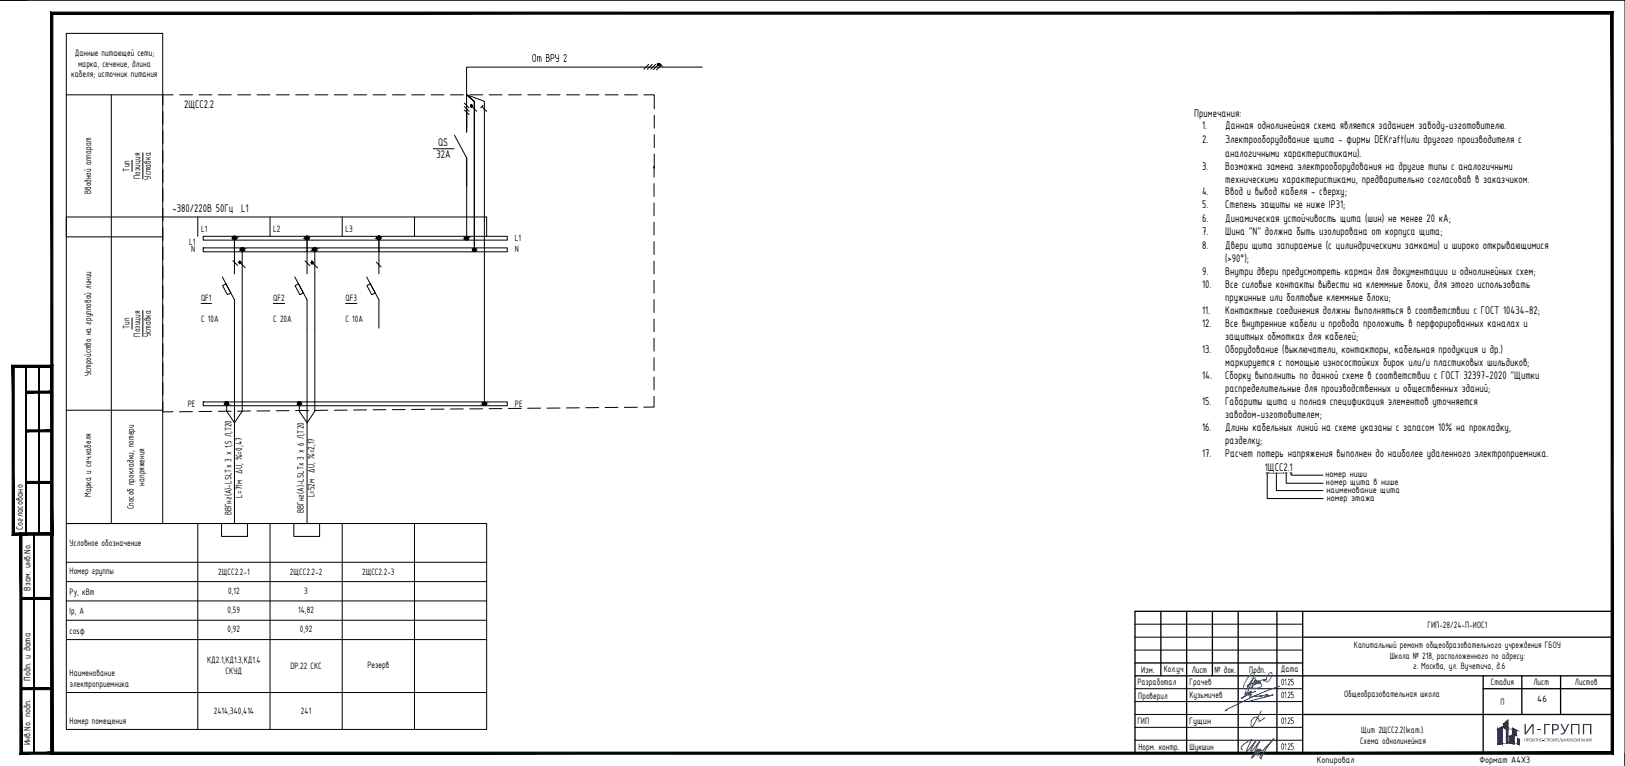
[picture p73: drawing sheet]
<svg xmlns="http://www.w3.org/2000/svg" width="630mm" height="297mm" viewBox="0 0 630 297" stroke-linecap="round" stroke-linejoin="round" font-family="sans-serif">
<defs><g id="words">
<text font-size="5.6" fill="#193153" x="598.1" y="284.8">ГРУПП</text>
<g font-size="4.7">
<text x="206.2" y="24">От ВРУ</text>
<text x="218.3" y="24">2</text>
<text x="71.3" y="41.7">2ЩСС2.2</text>
<text x="463.1" y="45.2">Примечания:</text>
<text x="466.1" y="50.2">1.</text>
<text x="475" y="50.2">Данная однолинейная схема является заданием заводу-изготовителю.</text>
<text x="169.9" y="56.6">QS</text>
<text x="466.1" y="55.5">2.</text>
<text x="475" y="55.5">Электрооборудование щита - фирмы DEKraft(или другого производителя с</text>
<text x="169.3" y="61.2">32A</text>
<text x="466.1" y="65.8">3.</text>
<text x="475" y="60.8">аналогичными характеристиками).</text>
<text x="475" y="65.8">Возможна замена электрооборудования на другие типы с аналогичными</text>
<text x="475" y="70.8">техническими характеристиками, предварительно согласовав в заказчиком.</text>
<text x="466.1" y="75.8">4.</text>
<text x="475" y="75.8">Ввод и вывод кабеля - сверху;</text>
<text x="66.9" y="82.3">~380/220В 50Гц L1</text>
<text x="466.1" y="80.8">5.</text>
<text x="475" y="80.8">Степень защиты не ниже IP31;</text>
<text x="466.1" y="86.1">6.</text>
<text x="475" y="86.1">Динамическая устойчивость щита (шин) не менее 20 кА;</text>
<text x="466.1" y="91.1">7.</text>
<text x="475" y="91.1">Шина &quot;N&quot; должна быть изолирована от корпуса щита;</text>
<text x="466.1" y="96.4">8.</text>
<text x="475" y="96.4">Двери щита запираемые (с цилиндрическими замками) и широко открывающимися</text>
<text x="475" y="101.7">(&gt;90°);</text>
<text x="466.1" y="106.7">9.</text>
<text x="475" y="106.7">Внутри двери предусмотреть карман для документации и однолинейных схем;</text>
<text x="466.1" y="111.7">10.</text>
<text x="475" y="111.7">Все силовые контакты вывести на клеммные блоки, для этого использовать</text>
<text x="475" y="116.7">пружинные или болтовые клеммные блоки;</text>
<text x="466.1" y="121.7">11.</text>
<text x="475" y="121.7">Контактные соединения должны выполняться в соответствии с ГОСТ 10434-82;</text>
<text x="466.1" y="126.7">12.</text>
<text x="475" y="126.7">Все внутренние кабели и провода проложить в перфорированных каналах и</text>
<text x="475" y="131.7">защитных обмотках для кабелей;</text>
<text x="466.1" y="137">13.</text>
<text x="475" y="137">Оборудование (выключатели, контакторы, кабельная продукция и др.)</text>
<text x="475" y="142">маркируется с помощью износостойких бирок или/и пластиковых шильдиков;</text>
<text x="466.1" y="147">14.</text>
<text x="475" y="147">Сборку выполнить по данной схеме в соответствии с ГОСТ 32397-2020 &quot;Щитки</text>
<text x="475" y="152">распределительные для производственных и общественных зданий;</text>
<text x="466.1" y="157">15.</text>
<text x="475" y="157">Габариты щита и полная спецификация элементов уточняется</text>
<text x="475" y="162">заводом-изготовителем;</text>
<text x="466.1" y="167">16.</text>
<text x="475" y="167">Длины кабельных линий на схеме указаны с запасом 10% на прокладку,</text>
<text x="475" y="172">разделку;</text>
<text x="466.1" y="177">17.</text>
<text x="475" y="177">Расчет потерь напряжения выполнен до наиболее удаленного электроприемника.</text>
<text x="490.4" y="182.7">1ЩСС2.1</text>
</g>
<g font-size="3.9">
<text x="29" y="21.7">Данные питающей сети;</text>
<text x="30.3" y="25.9">марка, сечение, длина</text>
<text x="27.6" y="30">кабеля; источник питания</text>
<text x="50.2" y="66.5" transform="rotate(-90 50.2 66.5)">Тип</text>
<text x="54.4" y="69.4" transform="rotate(-90 54.4 69.4)">Позиция</text>
<text x="58.5" y="69.6" transform="rotate(-90 58.5 69.6)">Уставка</text>
<text x="35.3" y="75.3" transform="rotate(-90 35.3 75.3)">Вводной аппарат</text>
<text x="73.4" y="94.9">L1</text>
<text x="78" y="90.1">L1</text>
<text x="106" y="90.1">L2</text>
<text x="134" y="90.1">L3</text>
<text x="199.7" y="93.6">L1</text>
<text x="74.2" y="97.7">N</text>
<text x="199.7" y="97.7">N</text>
<text x="78" y="116.7">QF1</text>
<text x="106" y="116.7">QF2</text>
<text x="134" y="116.7">QF3</text>
<text x="78" y="124.7">C 10A</text>
<text x="106" y="124.7">C 20A</text>
<text x="134" y="124.7">C 10A</text>
<text x="50.2" y="127.7" transform="rotate(-90 50.2 127.7)">Тип</text>
<text x="54.4" y="130.5" transform="rotate(-90 54.4 130.5)">Позиция</text>
<text x="58.5" y="130.8" transform="rotate(-90 58.5 130.8)">Уставка</text>
<text x="35.3" y="145.9" transform="rotate(-90 35.3 145.9)">Устройство на групповой линии</text>
<text x="72.8" y="157.8">PE</text>
<text x="199.7" y="157.8">PE</text>
<text x="513.9" y="184.9">номер ниши</text>
<text x="56.1" y="188.4" transform="rotate(-90 56.1 188.4)">напряжения</text>
<text x="514.1" y="188">номер щита в нише</text>
<text x="514.3" y="191">наименование щита</text>
<text x="35.3" y="192.8" transform="rotate(-90 35.3 192.8)">Марка и сеч.кабеля</text>
<text x="51.9" y="197.5" transform="rotate(-90 51.9 197.5)">Способ прокладки, потери</text>
<text x="93.9" y="193" transform="rotate(-90 93.9 193)">L=71м ∆U, %=0,47</text>
<text x="121.9" y="192.9" transform="rotate(-90 121.9 192.9)">L=52м ∆U, %=2,17</text>
<text x="514.4" y="194.1">номер этажа</text>
<text x="89.7" y="199.9" transform="rotate(-90 89.7 199.9)">ВВГнг(А)-LSLTx 3 x 1,5 Л,Т20</text>
<text x="117.7" y="199" transform="rotate(-90 117.7 199)">ВВГнг(А)-LSLTx 3 x 6 Л,Т20</text>
<text x="8.9" y="205.4" transform="rotate(-90 8.9 205.4)">Согласовано</text>
<text x="27" y="211.8">Условное обозначение</text>
<text x="27" y="222.7">Номер группы</text>
<text x="84.6" y="222.8">2ЩСС2.2-1</text>
<text x="112.4" y="222.8">2ЩСС2.2-2</text>
<text x="140.4" y="222.8">2ЩСС2.2-3</text>
<text x="11.9" y="229.1" transform="rotate(-90 11.9 229.1)">Взам. инв.No.</text>
<text x="27" y="230.8">Py, кВт</text>
<text x="88.4" y="230.3">0,12</text>
<text x="118" y="230.5">3</text>
<text x="27" y="238.3">Ip, А</text>
<text x="88.2" y="237.8">0,59</text>
<text x="115.6" y="237.8">14,82</text>
<text x="27" y="245.8">cosφ</text>
<text x="88.2" y="245.3">0,92</text>
<text x="116.3" y="245.3">0,92</text>
<text x="553.5" y="243.4">ГИП-28/24-П-ИОС1</text>
<text x="524.9" y="251.3">Капитальный ремонт общеобразовательного учреждения ГБОУ</text>
<text x="80.3" y="257.2">КД2.1,КД1.3,КД1.4</text>
<text x="538.8" y="255.4">Школа № 218, расположенного по адресу:</text>
<text x="27" y="262.1">Наименование</text>
<text x="87.5" y="261.4">СКУД</text>
<text x="112.6" y="259.5">DP.22 СКС</text>
<text x="142.5" y="259.2">Резерв</text>
<text x="442.5" y="260.8">Изм.</text>
<text x="451.2" y="260.8">Кол.уч</text>
<text x="462.1" y="260.8">Лист</text>
<text x="470.9" y="260.8">№ док.</text>
<text x="484.4" y="260.8">Подп.</text>
<text x="496.7" y="260.6">Дата</text>
<text x="547.9" y="259.6">г. Москва, ул. Вучетича, д.6</text>
<text x="11.9" y="264.1" transform="rotate(-90 11.9 264.1)">Подп. и дата</text>
<text x="27" y="266.3">электроприемника</text>
<text x="441" y="265.6">Разработал</text>
<text x="461.2" y="265.7">Грачев</text>
<text x="496.6" y="265.7">01.25</text>
<text x="578.1" y="265.8">Стадия</text>
<text x="594.6" y="265.8">Лист</text>
<text x="610.7" y="265.8">Листов</text>
<text x="441.3" y="270.9">Проверил</text>
<text x="461.2" y="270.7">Кузьмичев</text>
<text x="496.6" y="270.7">01.25</text>
<text x="521.2" y="270.3">Общеобразовательная школа</text>
<text x="581.8" y="273.3">П</text>
<text x="596" y="272.3">46</text>
<text x="27" y="280.6">Номер помещения</text>
<text x="82.9" y="276.7">2414,340,414</text>
<text x="116.7" y="276.9">241</text>
<text x="441" y="280.9">ГИП</text>
<text x="461" y="280.7">Гущин</text>
<text x="496.6" y="280.7">01.25</text>
<text x="527.8" y="284.3">Щит 2ЩСС2.2(Iкат.).</text>
<text x="11.9" y="289.1" transform="rotate(-90 11.9 289.1)">Инв.No. подп.</text>
<text x="441.4" y="290.8">Норм. контр.</text>
<text x="461.2" y="290.6">Шукшин</text>
<text x="496.6" y="290.7">01.25</text>
<text x="527.3" y="288.4">Схема однолинейная</text>
<text x="510.6" y="295.8">Копировал</text>
<text x="573.6" y="295.8">Формат А4Х3</text>
</g>
</g></defs>
<!-- layer: 0 -->
<g fill="none" stroke="#000" stroke-width=".39">
<path d="M25.7 12.9h37.4v190.1h-37.4zM25.7 36.8h37.4M43.2 36.8v166.2M67.2 36.8h-4.1v4M69.7 36.8h4.9M77.1 36.8h5M84.6 36.8h5.1M92.2 36.8h5M99.7 36.8h5M107.2 36.8h5M114.7 36.8h4.9M122.1 36.8h5"/>
<path d="M129.6 36.8h5.1M137.2 36.8h5M144.7 36.8h5M152.2 36.8h5M159.7 36.8h4.9M167.1 36.8h5M174.6 36.8h5.1M180 40l1.9 1.9M180.9 36.8l6.9 2.5v117.3M182.2 36.8h5M189.7 36.8h5M197.2 36.8h5"/>
<path d="M204.7 36.8h4.9M212.1 36.8h5M219.7 36.8h5M227.2 36.8h5M234.7 36.8h5M242.2 36.8h5M249.7 36.8h4v5.4M251.5 25l-1.8 1.8M252.9 25l-1.9 1.8M254.2 25l-1.9 1.8M255.2 25.2l-1.9 1.8M255.9 24.8l1 .9"/>
<path d="M256.4 25.3l-1.9 1.8M272.3 26h-91.4v25.3M55.4 59.3v10.1M168 57.7h8M176.2 52.4l4.7 8.8v31.2M180 41.3l1.9 1.9M180 42.6l1.9 1.9M180.9 42v9.3M183 41.3l1.8 1.9M186.8 41.3l1.9 1.9M187.3 40.8l-.9 1M253.7 59.7l-.1 9"/>
<path d="M253.7 44.7v5M253.7 52.2v5M51.2 62.1v4.4M253.6 71.2v5M253.6 78.7v5M25.7 91.6v-7.5h163v7.5M25.7 91.8h37.4M76.7 84.1v7.5M78.8 91.6h117.9v1.5h-117.9zM78.8 96.1h117.9v1.5h-117.9zM90.9 92.2v14M93.9 96.8v62.7l-3 4.4-3-4.4v-3.1"/>
<path d="M104.7 84.1v7.5M119.1 92.2v14M122.1 96.8v62.7l-3 4.4-3.1-4.4v-3.1M132.7 84.1v7.5M146.9 92.2v14M160.7 84.1v7.5M183.9 95v-55.6l-3-2.6 3 2.6v57.5M253.6 86.2v5M253.6 93.7v5M78 117.7h4M86.2 107.4l4.7 8.8v86.9M86.3 110.8l1.3-.7 1.9 3.5-1.3 .7z"/>
<path d="M90.3 101.1l1.8 1.8M93.2 102l1.9 1.8M106 117.7h4.4M114.3 107.4l4.8 8.8v86.9M114.4 110.8l1.4-.7 1.8 3.5-1.3 .7zM118.3 101.2l1.8 1.8M121.3 102.1l1.8 1.8M134 117.7h4.4M142.2 107.4l4.7 8.8v11M142.3 110.8l1.3-.7 1.9 3.5-1.3 .7zM145.9 101.7l1.9 1.8M253.6 101.2v5"/>
<path d="M253.6 108.7v5M253.6 116.2v5M51.2 123.3v4.4M55.4 120.4v10.1M253.6 123.7v5M253.6 131.2v5M253.6 138.7v5M25.7 159.1h37.4M63.1 155.8v3.9h4M74.6 159.6l-5 .1M78.8 155.9h117.9v1.4h-117.9zM82.1 159.5l-5 .1"/>
<path d="M89.6 159.5h-5M97.1 159.4l-5 .1M104.6 159.3l-5 .1M112.1 159.2l-5 .1M119.6 159.2h-5M127.1 159.1l-5 .1M134.6 159l-5 .1M142.1 158.9l-5 .1M149.6 158.9h-5M157.1 158.8l-5 .1M164.6 158.7l-5 .1M172.1 158.7h-5"/>
<path d="M179.6 158.6h-5M187.1 158.5l-5 .1M194.6 158.4l-5 .1M202.1 158.4h-5M209.6 158.3h-5M217.1 158.2l-5 .1M224.6 158.1l-5 .1M232.1 158.1h-5M239.6 158h-5M247.1 157.9l-5 .1M253.6 153.7v4.1l-4 .1M253.6 146.2v5"/>
<path d="M25.7 203h163v79.9h-163zM25.7 218h163M76.7 203v79.9M85.9 203h10v5h-10zM104.7 203v79.9M113.9 203h10v5h-10zM132.7 203v79.9M160.7 203v79.9M25.7 225.5h163M25.7 233h163M25.7 240.5h163M25.7 248h163"/>
<path d="M440.1 242h65M440.1 247.1h65M440.1 252.1h65M25.7 268.5h163M440.1 267.1h65M440.1 272.1h65M440.1 277.1h65M440.1 282.1h65M440.1 287h65"/>
<circle cx="255.3" cy="24.9" r=".32"/>
<circle cx="182.7" cy="41.1" r=".32"/>
<circle cx="90.9" cy="92.2" r=".61"/>
<circle cx="93.9" cy="96.7" r=".61"/>
<circle cx="119" cy="92.2" r=".61"/>
<circle cx="122" cy="96.7" r=".61"/>
<circle cx="146.9" cy="92.2" r=".61"/>
<circle cx="180.9" cy="92.3" r=".61"/>
<circle cx="183.9" cy="96.9" r=".61"/>
<circle cx="93" cy="101.7" r=".32"/>
<circle cx="121" cy="101.8" r=".32"/>
<circle cx="87.9" cy="156.4" r=".61"/>
<circle cx="116" cy="156.4" r=".61"/>
<circle cx="187.8" cy="156.6" r=".61"/>
</g>
<g fill="#000" stroke="#000" stroke-width=".39">
<path d="M255.3 24.7h.2zM255.2 24.7h.3z"/>
<path d="M255.2 24.7h.4zM255.2 24.7h.4z"/>
<path d="M255.2 25.2h.3zM255.2 25.2l.3 .1z"/>
<path d="M255.2 24.7l.4 .1zM255.2 24.7l.4 .1z"/>
<path d="M255.2 25.2h.4zM255.2 25.2h.3z"/>
<path d="M255.2 24.8h.4zM255.2 24.8h.4z"/>
<path d="M255.1 24.8h.6zM255.1 24.8h.6z"/>
<path d="M255.1 25.1l.5 .1zM255.1 25.1l.5 .1z"/>
<path d="M255.2 25.2h.4zM255.2 25.2h.4z"/>
<path d="M255.1 24.8l.6 .1zM255.1 24.8l.6 .1z"/>
<path d="M255.1 24.9l.6 .1zM255.1 24.9l.6 .1z"/>
<path d="M255.1 25h.6zM255.1 25h.6z"/>
<path d="M255.1 25h.6zM255.1 25h.6z"/>
<path d="M255.1 25h.6zM255.1 25l.5 .1z"/>
<path d="M182.5 40.9v.3zM182.5 40.9v.3z"/>
<path d="M182.5 40.9v.3zM182.5 40.9v.4z"/>
<path d="M182.5 40.9v.4zM182.6 40.8v.5z"/>
<path d="M182.6 40.8v.5zM182.6 40.8v.5z"/>
<path d="M182.6 40.8v.5zM182.6 40.8v.5z"/>
<path d="M182.6 40.8v.5zM182.7 40.8v.6z"/>
<path d="M182.7 40.8v.6zM182.8 40.8l-.1 .6z"/>
<path d="M182.8 40.8v.6zM182.8 40.8v.6z"/>
<path d="M182.8 40.8v.6zM182.9 40.8l-.1 .6z"/>
<path d="M182.9 40.8v.5zM182.9 40.8v.5z"/>
<path d="M182.9 40.8v.5zM183 40.8l-.1 .5z"/>
<path d="M183 40.8v.5zM183 40.9v.4z"/>
<path d="M183 40.9v.4zM183 40.9v.4z"/>
<path d="M183 40.9v.3zM183.1 41l-.1 .2z"/>
<path d="M90.9 91.6l.2 .1zM90.7 91.7h.4z"/>
<path d="M90.9 91.6l.2 .1zM90.7 91.7h.4z"/>
<path d="M90.7 91.7h.5zM90.6 91.7h.6z"/>
<path d="M90.7 92.8h.4zM90.7 92.8l.3 .1z"/>
<path d="M90.7 91.7h.5zM90.6 91.7h.6z"/>
<path d="M90.7 92.8h.4zM90.7 92.8l.3 .1z"/>
<path d="M90.6 91.7l.7 .1zM90.6 91.8h.7z"/>
<path d="M90.6 92.8h.6zM90.6 92.8h.5z"/>
<path d="M90.6 91.7l.7 .1zM90.6 91.8h.7z"/>
<path d="M90.6 92.8h.6zM90.6 92.8h.5z"/>
<path d="M90.6 91.8h.8zM90.5 91.8h.9z"/>
<path d="M90.6 92.7h.7zM90.6 92.7l.6 .1z"/>
<path d="M90.6 91.8h.8zM90.5 91.8h.9z"/>
<path d="M90.6 92.7h.7zM90.6 92.7l.6 .1z"/>
<path d="M90.5 91.8l.9 .1zM90.5 91.8l.9 .1z"/>
<path d="M90.5 92.7h.9zM90.5 92.7h.8z"/>
<path d="M90.5 91.8l.9 .1zM90.5 91.8l.9 .1z"/>
<path d="M90.5 92.7h.9zM90.5 92.7h.8z"/>
<path d="M90.4 91.9l1.1 .1zM90.4 91.9l1.1 .1z"/>
<path d="M90.4 92.6h1zM90.4 92.6l1 .1z"/>
<path d="M90.4 91.9l1.1 .1zM90.4 91.9l1.1 .1z"/>
<path d="M90.4 92.6h1zM90.4 92.6l1 .1z"/>
<path d="M90.4 92l1.1 .1zM90.4 92l1.1 .1z"/>
<path d="M90.3 92.1l1.2 .1zM90.3 92.1l1.2 .1z"/>
<path d="M90.3 92.2l1.2 .2zM90.3 92.2l1.2 .2z"/>
<path d="M90.3 92.4l1.2 .1zM90.3 92.4l1.2 .1z"/>
<path d="M90.4 92.5h1.1zM90.4 92.5l1 .1z"/>
<path d="M90.4 92l1.1 .1zM90.4 92l1.1 .1z"/>
<path d="M90.3 92.1l1.2 .1zM90.3 92.1l1.2 .1z"/>
<path d="M90.3 92.2l1.2 .2zM90.3 92.2l1.2 .2z"/>
<path d="M90.3 92.4l1.2 .1zM90.3 92.4l1.2 .1z"/>
<path d="M90.4 92.5h1.1zM90.4 92.5l1 .1z"/>
<path d="M93.9 96.2h.2zM93.7 96.2h.4z"/>
<path d="M93.9 96.2h.2zM93.7 96.2h.4z"/>
<path d="M93.7 96.2h.5zM93.7 96.2h.5z"/>
<path d="M93.7 97.3h.4zM93.7 97.3l.3 .1z"/>
<path d="M93.7 96.2h.5zM93.7 96.2h.5z"/>
<path d="M93.7 97.3h.4zM93.7 97.3l.3 .1z"/>
<path d="M93.7 96.2l.6 .1zM93.6 96.3h.7z"/>
<path d="M93.7 97.3h.5zM93.7 97.3h.4z"/>
<path d="M93.7 96.2l.6 .1zM93.6 96.3h.7z"/>
<path d="M93.7 97.3h.5zM93.7 97.3h.4z"/>
<path d="M93.6 96.3h.8zM93.6 96.3h.8z"/>
<path d="M93.6 97.2h.7zM93.6 97.2l.6 .1z"/>
<path d="M93.6 96.3h.8zM93.6 96.3h.8z"/>
<path d="M93.6 97.2h.7zM93.6 97.2l.6 .1z"/>
<path d="M93.5 96.3l.9 .1zM93.5 96.3l.9 .1z"/>
<path d="M93.5 97.1h.9zM93.5 97.1l.8 .1z"/>
<path d="M93.5 96.3l.9 .1zM93.5 96.3l.9 .1z"/>
<path d="M93.5 97.1h.9zM93.5 97.1l.8 .1z"/>
<path d="M93.4 96.4l1.1 .1zM93.4 96.4l1.1 .1z"/>
<path d="M93.4 97.1h1zM93.4 97.1h1z"/>
<path d="M93.4 96.4l1.1 .1zM93.4 96.4l1.1 .1z"/>
<path d="M93.4 97.1h1zM93.4 97.1h1z"/>
<path d="M93.4 96.5l1.1 .1zM93.4 96.5l1.1 .1z"/>
<path d="M93.4 97h1.1zM93.4 97l1 .1z"/>
<path d="M93.4 96.5l1.1 .1zM93.4 96.5l1.1 .1z"/>
<path d="M93.4 97h1.1zM93.4 97l1 .1z"/>
<path d="M93.3 96.6l1.2 .2zM93.3 96.6l1.2 .2z"/>
<path d="M93.3 96.8h1.2zM93.3 96.8h1.2z"/>
<path d="M93.3 96.8h1.2zM93.3 96.8l1.2 .2z"/>
<path d="M93.3 96.6l1.2 .2zM93.3 96.6l1.2 .2z"/>
<path d="M93.3 96.8h1.2zM93.3 96.8h1.2z"/>
<path d="M93.3 96.8h1.2zM93.3 96.8l1.2 .2z"/>
<path d="M119 91.6l.2 .1zM118.9 91.7h.3z"/>
<path d="M119 91.6l.2 .1zM118.9 91.7h.3z"/>
<path d="M118.9 91.7h.4zM118.8 91.7h.5z"/>
<path d="M118.9 92.8h.3zM118.9 92.8l.2 .1z"/>
<path d="M118.9 91.7h.4zM118.8 91.7h.5z"/>
<path d="M118.9 92.8h.3zM118.9 92.8l.2 .1z"/>
<path d="M118.8 91.7l.6 .1zM118.7 91.8h.7z"/>
<path d="M118.8 92.8h.5zM118.8 92.8h.4z"/>
<path d="M118.8 91.7l.6 .1zM118.7 91.8h.7z"/>
<path d="M118.8 92.8h.5zM118.8 92.8h.4z"/>
<path d="M118.7 91.8h.8zM118.6 91.8h.9z"/>
<path d="M118.7 92.7h.7zM118.7 92.7l.6 .1z"/>
<path d="M118.7 91.8h.8zM118.6 91.8h.9z"/>
<path d="M118.7 92.7h.7zM118.7 92.7l.6 .1z"/>
<path d="M118.6 91.8l1 .1zM118.6 91.8l1 .1z"/>
<path d="M118.6 92.7h.9zM118.6 92.7h.8z"/>
<path d="M118.6 91.8l1 .1zM118.6 91.8l1 .1z"/>
<path d="M118.6 92.7h.9zM118.6 92.7h.8z"/>
<path d="M118.5 91.9l1.1 .1zM118.5 91.9l1.1 .1z"/>
<path d="M118.5 92.6h1.1zM118.5 92.6l1 .1z"/>
<path d="M118.5 91.9l1.1 .1zM118.5 91.9l1.1 .1z"/>
<path d="M118.5 92.6h1.1zM118.5 92.6l1 .1z"/>
<path d="M118.5 92l1.1 .1zM118.5 92l1.1 .1z"/>
<path d="M118.5 92.5h1.1zM118.5 92.5l1.1 .1z"/>
<path d="M118.5 92l1.1 .1zM118.5 92l1.1 .1z"/>
<path d="M118.5 92.5h1.1zM118.5 92.5l1.1 .1z"/>
<path d="M118.5 92.1l1.1 .1zM118.5 92.1l1.1 .1z"/>
<path d="M118.5 92.2l1.1 .2zM118.5 92.2l1.1 .2z"/>
<path d="M118.5 92.4h1.1zM118.5 92.4l1.1 .1z"/>
<path d="M118.5 92.1l1.1 .1zM118.5 92.1l1.1 .1z"/>
<path d="M118.5 92.2l1.1 .2zM118.5 92.2l1.1 .2z"/>
<path d="M118.5 92.4h1.1zM118.5 92.4l1.1 .1z"/>
<path d="M122 96.2h.2zM121.9 96.2h.3z"/>
<path d="M122 96.2h.2zM121.9 96.2h.3z"/>
<path d="M121.9 96.2h.4zM121.8 96.2h.5z"/>
<path d="M121.9 97.3h.3zM121.9 97.3l.2 .1z"/>
<path d="M121.9 96.2h.4zM121.8 96.2h.5z"/>
<path d="M121.9 97.3h.3zM121.9 97.3l.2 .1z"/>
<path d="M121.8 96.2l.6 .1zM121.7 96.3h.7z"/>
<path d="M121.8 97.3h.5zM121.8 97.3h.4z"/>
<path d="M121.8 96.2l.6 .1zM121.7 96.3h.7z"/>
<path d="M121.8 97.3h.5zM121.8 97.3h.4z"/>
<path d="M121.7 96.3h.8zM121.7 96.3h.8z"/>
<path d="M121.7 97.2h.7zM121.7 97.2l.6 .1z"/>
<path d="M121.7 96.3h.8zM121.7 96.3h.8z"/>
<path d="M121.7 97.2h.7zM121.7 97.2l.6 .1z"/>
<path d="M121.6 96.3l1 .1zM121.6 96.3l1 .1z"/>
<path d="M121.6 97.1h.9zM121.6 97.1l.8 .1z"/>
<path d="M121.6 96.3l1 .1zM121.6 96.3l1 .1z"/>
<path d="M121.6 97.1h.9zM121.6 97.1l.8 .1z"/>
<path d="M121.6 96.4l1 .1zM121.6 96.4l1 .1z"/>
<path d="M121.6 97.1h1zM121.6 97.1h.9z"/>
<path d="M121.6 96.4l1 .1zM121.6 96.4l1 .1z"/>
<path d="M121.6 97.1h1zM121.6 97.1h.9z"/>
<path d="M121.5 96.5l1.2 .1zM121.5 96.5l1.2 .1z"/>
<path d="M121.5 97h1.1zM121.5 97l1.1 .1z"/>
<path d="M121.5 96.5l1.2 .1zM121.5 96.5l1.2 .1z"/>
<path d="M121.5 97h1.1zM121.5 97l1.1 .1z"/>
<path d="M121.5 96.6l1.2 .2zM121.5 96.6l1.2 .2z"/>
<path d="M121.4 96.8h1.3zM121.4 96.8h1.3z"/>
<path d="M121.5 96.8h1.2zM121.5 96.8l1.1 .2z"/>
<path d="M121.5 96.6l1.2 .2zM121.5 96.6l1.2 .2z"/>
<path d="M121.4 96.8h1.3zM121.4 96.8h1.3z"/>
<path d="M121.5 96.8h1.2zM121.5 96.8l1.1 .2z"/>
<path d="M146.8 91.6h.3zM146.7 91.6h.4z"/>
<path d="M146.8 91.6h.3zM146.7 91.6h.4z"/>
<path d="M146.7 91.6l.5 .1zM146.6 91.7h.6z"/>
<path d="M146.7 92.8h.4zM146.7 92.8h.3z"/>
<path d="M146.7 91.6l.5 .1zM146.6 91.7h.6z"/>
<path d="M146.7 92.8h.4zM146.7 92.8h.3z"/>
<path d="M146.6 91.7l.6 .1zM146.5 91.8h.7z"/>
<path d="M146.6 92.8h.6zM146.6 92.8h.5z"/>
<path d="M146.6 91.7l.6 .1zM146.5 91.8h.7z"/>
<path d="M146.6 92.8h.6zM146.6 92.8h.5z"/>
<path d="M146.5 91.8h.8zM146.4 91.8h.9z"/>
<path d="M146.5 92.7h.7zM146.5 92.7l.7 .1z"/>
<path d="M146.5 91.8h.8zM146.4 91.8h.9z"/>
<path d="M146.5 92.7h.7zM146.5 92.7l.7 .1z"/>
<path d="M146.4 91.8l1 .1zM146.4 91.8l1 .1z"/>
<path d="M146.4 92.7h.9zM146.4 92.7h.8z"/>
<path d="M146.4 91.8l1 .1zM146.4 91.8l1 .1z"/>
<path d="M146.4 92.7h.9zM146.4 92.7h.8z"/>
<path d="M146.4 91.9l1.1 .1zM146.4 91.9l1.1 .1z"/>
<path d="M146.4 92.5h1zM146.4 92.5l.9 .2z"/>
<path d="M146.4 91.9l1.1 .1zM146.4 91.9l1.1 .1z"/>
<path d="M146.4 92.5h1zM146.4 92.5l.9 .2z"/>
<path d="M146.3 92l1.2 .1zM146.3 92l1.2 .1z"/>
<path d="M146.3 92.4h1.2zM146.3 92.4l1.1 .1z"/>
<path d="M146.3 92l1.2 .1zM146.3 92l1.2 .1z"/>
<path d="M146.3 92.4h1.2zM146.3 92.4l1.1 .1z"/>
<path d="M146.3 92.1l1.2 .1zM146.3 92.1l1.2 .1z"/>
<path d="M146.3 92.2l1.2 .2zM146.3 92.2l1.2 .2z"/>
<path d="M146.3 92.4h1.2zM146.3 92.4h1.2z"/>
<path d="M146.3 92.1l1.2 .1zM146.3 92.1l1.2 .1z"/>
<path d="M146.3 92.2l1.2 .2zM146.3 92.2l1.2 .2z"/>
<path d="M146.3 92.4h1.2zM146.3 92.4h1.2z"/>
<path d="M180.9 91.8h.2zM180.8 91.8h.3z"/>
<path d="M180.8 91.8h.4zM180.7 91.8h.5z"/>
<path d="M180.8 92.9h.3zM180.8 92.9l.2 .1z"/>
<path d="M180.7 91.8l.6 .1zM180.6 91.9h.7z"/>
<path d="M180.7 92.9h.5zM180.7 92.9h.4z"/>
<path d="M180.6 91.9l.8 .1zM180.6 91.9l.8 .1z"/>
<path d="M180.6 92.9h.7zM180.6 92.9h.6z"/>
<path d="M180.5 92l1 .1zM180.5 92l1 .1z"/>
<path d="M180.5 92.8h.9zM180.5 92.8l.8 .1z"/>
<path d="M180.4 92.1h1.1zM180.4 92.1h1.1z"/>
<path d="M180.4 92.7h1.1zM180.4 92.7l1 .1z"/>
<path d="M180.4 92.1l1.1 .2zM180.4 92.1l1.1 .2z"/>
<path d="M180.4 92.3l1.1 .1zM180.4 92.3l1.1 .1z"/>
<path d="M180.4 92.5l1.1 .1zM180.4 92.5l1.1 .1z"/>
<path d="M180.4 92.6h1.1zM180.4 92.6l1.1 .1z"/>
<path d="M180.3 92.4h1.2zM180.3 92.4l1.2 .1z"/>
<path d="M183.9 96.3h.2zM183.7 96.3h.4z"/>
<path d="M183.7 96.3h.5zM183.7 96.3h.5z"/>
<path d="M183.7 97.4h.4zM183.7 97.4l.3 .1z"/>
<path d="M183.7 96.3l.6 .1zM183.7 96.3l.6 .1z"/>
<path d="M183.7 97.4h.5zM183.7 97.4h.4z"/>
<path d="M183.6 96.4l.8 .1zM183.5 96.5h.9z"/>
<path d="M183.6 97.4h.7zM183.6 97.4h.6z"/>
<path d="M183.5 96.5h.9zM183.5 96.5h.9z"/>
<path d="M183.5 97.3h.9zM183.5 97.3l.8 .1z"/>
<path d="M183.4 96.5l1.1 .2zM183.4 96.5l1.1 .2z"/>
<path d="M183.4 97.2h1zM183.4 97.2l1 .1z"/>
<path d="M183.4 96.7l1.1 .1zM183.4 96.7l1.1 .1z"/>
<path d="M183.4 97.1h1.1zM183.4 97.1l1 .1z"/>
<path d="M183.3 96.8l1.2 .1zM183.3 96.8l1.2 .1z"/>
<path d="M183.3 96.9l1.2 .1zM183.3 96.9l1.2 .1z"/>
<path d="M183.3 97h1.2zM183.3 97l1.2 .1z"/>
<path d="M92.8 101.6l-.1 .2zM92.8 101.6v.3z"/>
<path d="M92.8 101.6v.3zM92.8 101.6v.3z"/>
<path d="M92.8 101.6v.3zM92.8 101.5v.5z"/>
<path d="M92.8 101.5v.5zM92.9 101.5v.5z"/>
<path d="M92.9 101.5v.5zM92.9 101.5v.6z"/>
<path d="M92.9 101.5v.6zM93 101.5l-.1 .6z"/>
<path d="M93 101.5v.6zM93 101.5v.6z"/>
<path d="M93 101.5v.6zM93.1 101.5l-.1 .6z"/>
<path d="M93.1 101.5v.6zM93.1 101.5v.6z"/>
<path d="M93.1 101.5v.6zM93.2 101.5l-.1 .6z"/>
<path d="M93.2 101.5v.5zM93.2 101.5v.5z"/>
<path d="M93.2 101.5v.5zM93.3 101.6l-.1 .4z"/>
<path d="M93.3 101.6v.3zM93.3 101.6v.3z"/>
<path d="M93.3 101.6v.3zM93.3 101.7v.2z"/>
<path d="M120.7 101.7v.2zM120.7 101.7v.3z"/>
<path d="M120.7 101.7v.3zM120.8 101.7v.3z"/>
<path d="M120.8 101.7v.3zM120.8 101.6v.5z"/>
<path d="M120.8 101.6v.5zM120.9 101.6v.5z"/>
<path d="M120.9 101.6v.5zM120.9 101.5v.6z"/>
<path d="M120.9 101.5v.6zM121 101.5l-.1 .6z"/>
<path d="M121 101.5v.6zM121 101.5v.6z"/>
<path d="M121 101.5v.6zM121.1 101.5l-.1 .6z"/>
<path d="M121.1 101.5v.6zM121.1 101.5v.6z"/>
<path d="M121.1 101.5v.6zM121.2 101.6l-.1 .5z"/>
<path d="M121.2 101.6v.5zM121.3 101.6l-.1 .5z"/>
<path d="M121.3 101.6v.5zM121.3 101.7v.4z"/>
<path d="M121.3 101.7v.3zM121.3 101.7v.3z"/>
<path d="M121.3 101.7v.3zM121.3 101.8v.2z"/>
<path d="M87.3 156.4h1.2zM87.3 156.4h1.2z"/>
<path d="M87.3 156.4h1.2zM87.3 156.6l1.2-.2z"/>
<path d="M87.3 156.6h1.2zM87.3 156.7l1.2-.1z"/>
<path d="M87.3 156.2h1.2zM87.3 156.4l1.2-.2z"/>
<path d="M87.3 156.7h1.2zM87.4 156.8l1.1-.1z"/>
<path d="M87.4 156.2h1zM87.3 156.2h1.2z"/>
<path d="M87.4 156.8h1zM87.5 156.9l.9-.1z"/>
<path d="M87.5 156.1h.9zM87.4 156.2h1z"/>
<path d="M87.5 156.9h.9zM87.6 156.9h.8z"/>
<path d="M87.6 156h.7zM87.5 156.1h.9z"/>
<path d="M87.6 156.9h.7zM87.6 157l.7-.1z"/>
<path d="M87.6 155.9h.6zM87.6 156h.7z"/>
<path d="M87.6 157h.6zM87.8 157h.4z"/>
<path d="M87.6 155.9h.5zM87.6 155.9h.6z"/>
<path d="M87.8 157h.3zM87.9 157h.2z"/>
<path d="M87.8 155.9h.2zM87.8 155.9h.3z"/>
<path d="M115.5 156.4h1.1zM115.5 156.4h1.1z"/>
<path d="M115.5 156.4h1.1zM115.5 156.6l1.1-.2z"/>
<path d="M115.5 156.6h1.1zM115.5 156.7l1.1-.1z"/>
<path d="M115.5 156.2h1.1zM115.5 156.4h1.1z"/>
<path d="M115.5 156.7h1.1zM115.5 156.8l1.1-.1z"/>
<path d="M115.5 156.2h1.1zM115.5 156.2h1.1z"/>
<path d="M115.5 156.8h1.1zM115.6 156.9l1-.1z"/>
<path d="M115.6 156.1h.9zM115.5 156.2h1.1z"/>
<path d="M115.6 156.9h.9zM115.7 156.9h.8z"/>
<path d="M115.7 156h.7zM115.6 156.1h.9z"/>
<path d="M115.7 156.9h.7zM115.8 157l.6-.1z"/>
<path d="M115.7 156l.6-.1zM115.7 156h.7z"/>
<path d="M115.8 157h.5zM115.9 157h.4z"/>
<path d="M115.8 155.9h.4zM115.8 155.9h.5z"/>
<path d="M115.9 157h.3zM116 157h.2z"/>
<path d="M115.9 155.9h.2zM115.9 155.9h.3z"/>
<path d="M187.7 156h.2zM187.6 156h.3z"/>
<path d="M187.6 156l.5 .1zM187.5 156.1h.6z"/>
<path d="M187.6 157.2h.3zM187.6 157.2h.2z"/>
<path d="M187.5 156.1h.6zM187.4 156.1h.7z"/>
<path d="M187.5 157.1h.6zM187.5 157.1l.4 .1z"/>
<path d="M187.4 156.1l.8 .1zM187.4 156.1l.8 .1z"/>
<path d="M187.4 157.1h.7zM187.4 157.1h.7z"/>
<path d="M187.3 156.2l1 .1zM187.3 156.2l1 .1z"/>
<path d="M187.3 157h.9zM187.3 157l.8 .1z"/>
<path d="M187.3 156.3l1.1 .1zM187.3 156.3l1.1 .1z"/>
<path d="M187.3 156.9h1zM187.3 156.9l.9 .1z"/>
<path d="M187.2 156.4l1.2 .1zM187.2 156.4l1.2 .1z"/>
<path d="M187.2 156.8h1.2zM187.2 156.8l1.1 .1z"/>
<path d="M187.2 156.5l1.2 .1zM187.2 156.5l1.2 .1z"/>
<path d="M187.2 156.6l1.2 .1zM187.2 156.6l1.2 .1z"/>
<path d="M187.2 156.7h1.2zM187.2 156.7l1.2 .1z"/>
</g>
<g fill="#000">
<path d="M215.3 21.1h.3v1.2l.9 .2v-1.5h.3v2.6l-.3 .3h-.9l.9-.3v-.8l-1-.3z"/>
<path d="M213.5 21h.9l.5 .7-.3 1-.8 .1-.1 1.2zM213.8 21.3v1.2l.7-.1 .1-.9z"/>
</g>
<path d="M491 183.3h.8M491.9 183.3h5.9M498.3 183.3h.8M500.2 183.3h.8" fill="none" stroke="#00f" stroke-width=".39"/>
<path d="M491.3 183.4v9.9h21.7M494.9 183.4v6.8h18M498.7 183.5v3.9h14.3M500.6 183.4v.9h12.4" fill="none" stroke="#000" stroke-width=".39"/>
<g fill="#000" stroke="#000" stroke-width=".39">
<path d="M4.7 141.7l.8 .8 15-.8zM5.5 142.5l15-.8-.8 .8zM20.5 141.7l-.8 .8 .8 65zM19.7 142.5l.8 65-.8-.8zM4.7 207.5h15.8l-.8-.8zM4.7 207.5l.8-.8h14.2zM4.7 141.7v65.8l.8-.8zM4.7 141.7l.8 .8v64.2z"/>
<path d="M5.1 141.7v.8l15-.8zM5.1 142.5l15-.8v.8z"/>
<path d="M10.1 151.7v.8l10-.8zM10.1 152.5l10-.8v.8z"/>
<path d="M10.1 166.7v.8l10-.8zM10.1 167.5l10-.8v.8z"/>
<path d="M10.1 186.7v.8l10-.8zM10.1 187.5l10-.8v.8z"/>
<path d="M10.1 142.1v65zM10.1 142.1v65z"/>
<path d="M10.1 142.1v65zM10.1 142.1v65z"/>
<path d="M13.1 207.1v84.9zM13.1 207.1v84.9z"/>
<path d="M15.1 142.1v65zM15.1 142.1v65z"/>
<path d="M15.1 142.1v65zM15.1 142.1v65z"/>
<path d="M8.1 231.7v.8l12-.8zM8.1 232.5l12-.8v.8z"/>
<path d="M8.1 266.6v.8l12-.8zM8.1 267.4l12-.8v.8z"/>
<path d="M8.5 291.7l-.8 .8 12-.8zM7.7 292.5l12-.8 .8 .8zM19.7 207.5v84.2l.8 .8zM20.5 206.7v85.8l-.8-85zM8.5 207.5h11.2l.8-.8zM7.7 206.7h12.8l-12 .8zM7.7 206.7l.8 85v-84.2zM7.7 206.7l.8 85-.8 .8z"/>
<path d="M624.7 5.5v286.2l.8 .8zM624.7 5.5l.8-.8v287.8zM20.5 5.5h604.2l.8-.8zM19.7 4.7h605.8l-605 .8zM19.7 4.7l.8 287v-286.2zM19.7 4.7l.8 287-.8 .8zM20.5 291.7l-.8 .8 605-.8zM19.7 292.5l605-.8 .8 .8z"/>
</g>
<path d="M10.5 .1h-10.4h630v296.9v-5" fill="none" stroke="#000" stroke-width=".39"/>
<!-- layer: 0 -->
<g fill="none" stroke="#000" stroke-width=".51">
<path d="M440.1 237.1h185v54.9h-185zM450.1 237.1v25M460.1 237.1v54.9M470.1 237.1v25M480.1 237.1v54.9M495.1 237.1v54.9M505.1 237.1v54.9M440.1 257.1h65M505.1 247.1h120M440.1 262.1h185M505.1 277.1h120M575.1 262.1v29.9"/>
<path d="M575.1 267.1h50M590.1 262.1v15M605.1 262.1v15"/>
</g>
<path d="M499.5 263.5l.5-.3 .3 .3v.7l-.7 1.3h.7v.2h-.9l.8-1.8-.2-.4-.6 .3zM500.6 263.2l.9 .1-.7 .2v.7l.6 .1 .2 .4-.3 1h-.7l.8-.5-.1-.6-.7-.2z" fill="#000"/>
<!-- layer: DIMENSION -->
<g fill="#193153">
<path d="M591.1 286.4h.8v1.2l-.1-1.1h-.6l-.1 1.1z"/>
<path d="M594 286.4h.5l-.4 .1v.4h.4l-.4 .1v.4l.4 .2h-.5z"/>
<path d="M594.7 286.4l.1 .5 .5-.5-.4 .5 .5 .7-.6-.6-.1 .6z"/>
<path d="M595.3 286.4h.8l-.3 .1v1.1l-.2-1.1z"/>
<path d="M596.2 286.4l.1 .5h.5l.2-.5v1.2l-.2-.6h-.5l-.1 .6z"/>
<path d="M598.2 287l.4 .1z"/>
<path d="M598.8 286.6l.7-.2-.7 .4 .1 .5 .6 .3-.7-.2z"/>
<path d="M599.5 286.4h.8l-.3 .1v1.1l-.2-1.1z"/>
<path d="M602.2 286.4l.1 .9 .8-.9v1.2l-.2-1.1-.7 1.1z"/>
<path d="M603.1 286.4h.8l-.3 .1v1.1l-.2-1.1z"/>
<path d="M604 286.4h.5l-.4 .1v.4h.3l-.3 .1v.4l.4 .2h-.5z"/>
<path d="M604.9 286.4h.5v1.2l-.1-1.1h-.3l-.1 .9-.4 .2z"/>
<path d="M606.4 286.4l.1 .5h.6l.1-.5v1.2l-.1-.6h-.6l-.1 .6z"/>
<path d="M609.4 286.4l.1 .5 .6-.5-.5 .5 .5 .7-.6-.6-.1 .6z"/>
<path d="M611.3 286.4l.5 1 .5-1v1.2l-.1-1.1-.4 1.1-.5-1.1v1.1z"/>
<path d="M612.5 286.4h.8v1.2l-.1-1.1h-.6l-.1 1.1z"/>
<path d="M614.4 286.4l.1 .5h.6l.1-.5v1.2l-.1-.6h-.6l-.1 .6z"/>
<path d="M615.4 286.4l.1 .9 .7-.9v1.2l-.1-1.1-.7 1.1z"/>
<path d="M591.1 280.7h.5v3.5l2.4-3.5h.6v4.1h-.4v-3.5l-2.5 3.5h-.6z"/>
<path d="M595.9 282.9h1.5v.3h-1.5z"/>
<path d="M592.1 286.4l.7 .3-.2 .3-.4 .1v.5zM592.2 286.5v.5h.3l.1-.4z"/>
<path d="M592.8 287a.57 .57 0 0 1 1.1 0 .57 .57 0 0 1-1.1 0zM592.9 286.9a.46 .46 0 0 0 .9 0 .46 .46 0 0 0-.9 0z"/>
<path d="M597 287a.6 .6 0 0 1 1.2 0 .6 .6 0 0 1-1.2 0zM597.1 286.9a.47 .47 0 0 0 .9 0 .47 .47 0 0 0-.9 0z"/>
<path d="M600.3 286.4l.7 .1-.1 .5-.4 .1v.5zM600.5 286.5v.5h.3l.1-.4z"/>
<path d="M601 287a.6 .6 0 0 1 1.2 0 .6 .6 0 0 1-1.2 0zM601.1 286.9a.45 .45 0 0 0 .9 0 .45 .45 0 0 0-.9 0z"/>
<path d="M605.6 286.4l.1 .5 .5 .1-.2 .6h-.4zM605.7 287v.4h.3l.1-.3z"/>
<path d="M607.7 286.4l.5 1.2-.3-.4-.7 .4zM607.7 286.5l-.2 .6h.4z"/>
<path d="M608.3 286.5l.6-.1v1.2l-.1-.6-.6 .6 .3-.6zM608.5 286.5l-.1 .3 .4 .1v-.4z"/>
<path d="M610 287a.6 .6 0 0 1 1.2 0 .6 .6 0 0 1-1.2 0zM610.2 286.9a.43 .43 0 0 0 .8 0 .43 .43 0 0 0-.8 0z"/>
<path d="M613.8 286.4l.5 1.2-.2-.4-.7 .4zM613.8 286.5l-.1 .6h.3z"/>
<path d="M616.4 286.5l.6-.1v1.2l-.1-.6-.6 .6 .3-.6zM616.6 286.5v.4h.3v-.4z"/>
</g>
<path d="M580.8 282.8l1.7-1v6.6l-1.7 .3zM583 280.7l1.6-1.4v9h-.5v-5.5l-1.1-.7zM586.5 282.3l1.3 .9v2l-.7-.5v3.7l-1.7-.1v-2.7l1.1-.5zM588.5 286.6l.6 .1v2l-.6-.2zM588.5 286.6v1.9v-1.9" fill="none" stroke="#193153" stroke-width=".39"/>
<g fill="#193153" stroke="#193153" stroke-width=".39">
<path d="M583 280.7l1.6-1.4v1.4z"/>
<path d="M581.9 282.1l.6-.3v.3z"/>
<path d="M586.5 282.3l.6 .5h-.6z"/>
<path d="M587.1 284.7l.7 .4z"/>
<path d="M587.1 284.7h.7v.4z"/>
<path d="M588.5 286.6l.6 .1z"/>
<path d="M585.4 288.3l1.7 .1z"/>
<path d="M580.8 288.5h1.1z"/>
<path d="M588.5 286.7h.6v1.8z"/>
<path d="M583 280.7l1.6 1.4v-1.4zM583 280.7l1.6 1.4h-1.6z"/>
<path d="M583 282.1l1.6 .7v-.7zM583 282.1l1.6 .7h-.5z"/>
<path d="M581.9 282.1l.6 .7v-.7zM580.8 282.8l1.1-.7 .6 .7z"/>
<path d="M586.5 282.8l1.3 .4zM586.5 282.8l1.3 .4h-1.3z"/>
<path d="M586.5 283.2l1.3 1.5v-1.5zM586.5 283.2l1.3 1.5h-1.3z"/>
<path d="M586.5 284.7l.6 .4v-.4zM586.5 284.7l.6 .4h-.6z"/>
<path d="M586.5 285.1l.6 .5v-.5zM585.4 285.6l1.1-.5 .6 .5z"/>
<path d="M585.4 285.6l1.7 2.7v-2.7zM585.4 285.6l1.7 2.7h-1.7z"/>
<path d="M584.1 282.8l.5 5.5v-5.5zM584.1 282.8l.5 5.5h-.5z"/>
<path d="M585.4 288.3l1.7 .1zM586.5 288.4h.6z"/>
<path d="M580.8 282.8l1.7 5.6v-5.6zM580.8 282.8l1.7 5.6h-1.7z"/>
<path d="M588.5 286.7v1.8h.6zM588.5 288.5l.6 .2z"/>
<path d="M580.8 288.4h1.7zM580.8 288.4l1.1 .1z"/>
</g>
<path d="M481.8 290.8a1.05 1.05 0 0 1-.5-1.1 1.05 1.05 0 0 1 .8-.9l3.3-2-2.1 4.6 3.7-4.2-1.7 3-.4 1.1a12.9 12.9 0 0 0 3.8-4.3l-1.9 3.7-.2 1 .7-.3 .6-.7a.39 .39 0 0 0-.5-.1 .39 .39 0 0 0-.2 .4l-2 2.9 3-3.2-.7 1.6 1.2-1.9-.8 2.4a1.12 1.12 0 0 1 .8-1.8h1.1l4.2-4.6-1.7 2a19.2 19.2 0 0 0-3.3 5.9 1 1 0 0 1-.4-1.2 1 1 0 0 1 1-.6l.5-.2" fill="none" stroke="#293189" stroke-width=".39"/>
<!-- layer: 0 -->
<path d="M484.1 269.6l1.1-.4-.7 1.1 .5 .1 2.1-.8-.6 .5 2.6-.4-.6 .4 3.1-.8-1.1 .8 .2 .1 2.9-.8-9.3 2.5M486.9 268l-5.6 2.8 3.9-2.8-2.7 1.1M496.2 266.1a126 126 0 0 0-20.3 8.9l-.9 .7 .8-.3" fill="none" stroke="#00d" stroke-width=".39"/>
<path d="M499.5 268.4l.5-.2 .3 .3v.7l-.7 1.3h.7l.1 .2h-1l.8-1.8-.2-.4-.6 .3zM499.5 278.4l.6-.2 .3 .4-.8 1.9h.8v.2h-1l.8-1.8-.3-.4-.5 .3zM500.7 268.2l.8 .1-.7 .2v.7l.6 .1 .2 .4-.3 1h-.7l.8-.5-.1-.6-.7-.2zM500.7 278.2l.8 .1-.7 .2v.7l.5 .1 .3 .4-.3 1h-.7l.8-.5-.1-.6-.7-.2zM499.5 288.4l.5-.2 .4 .4-.8 1.9h.7v.2h-.9l.8-1.8-.2-.4-.6 .3zM500.6 288.2l.9 .2-.7 .1v.7h.5l.3 .5v.7l-.4 .3-.6-.1 .8-.4-.1-.7-.7-.1z" fill="#000"/>
<!-- layer: 0 -->
<path d="M489 275.7l-2.8 5.3-.8 .9a2.54 2.54 0 0 1 1.3-3.8h.6l.6 .4 .3 1.2 2.2-1.3" fill="none" stroke="#00f" stroke-width=".39"/>
<path d="M491 263.5a2.13 2.13 0 0 1 2.1-2.6 3.3 3.3 0 0 1-2 3.5l-.2-1a.64 .64 0 0 1-1 .6l.4-.4a16.4 16.4 0 0 0-6.6 2.1l-.1 .1a4.6 4.6 0 0 0 5.5 .3l.1-.5a.82 .82 0 0 1-.5-1.2l-.5 .6 .2-.8-.5 .8v-1l-.6 1.2 .1-1.2-.9 1.6 .7-2a3.4 3.4 0 0 0-1.8 3.2l1.2-3-.1-.9-1.9 1.9-1.5 2.9-.2 1.6 .3 .1 .4-.7 1-2.6 1.7-4.6-.1-.7a8.9 8.9 0 0 0-4.1 5.7" fill="none" stroke="#003fff" stroke-width=".39"/>
<use href="#words"/>
</svg>
